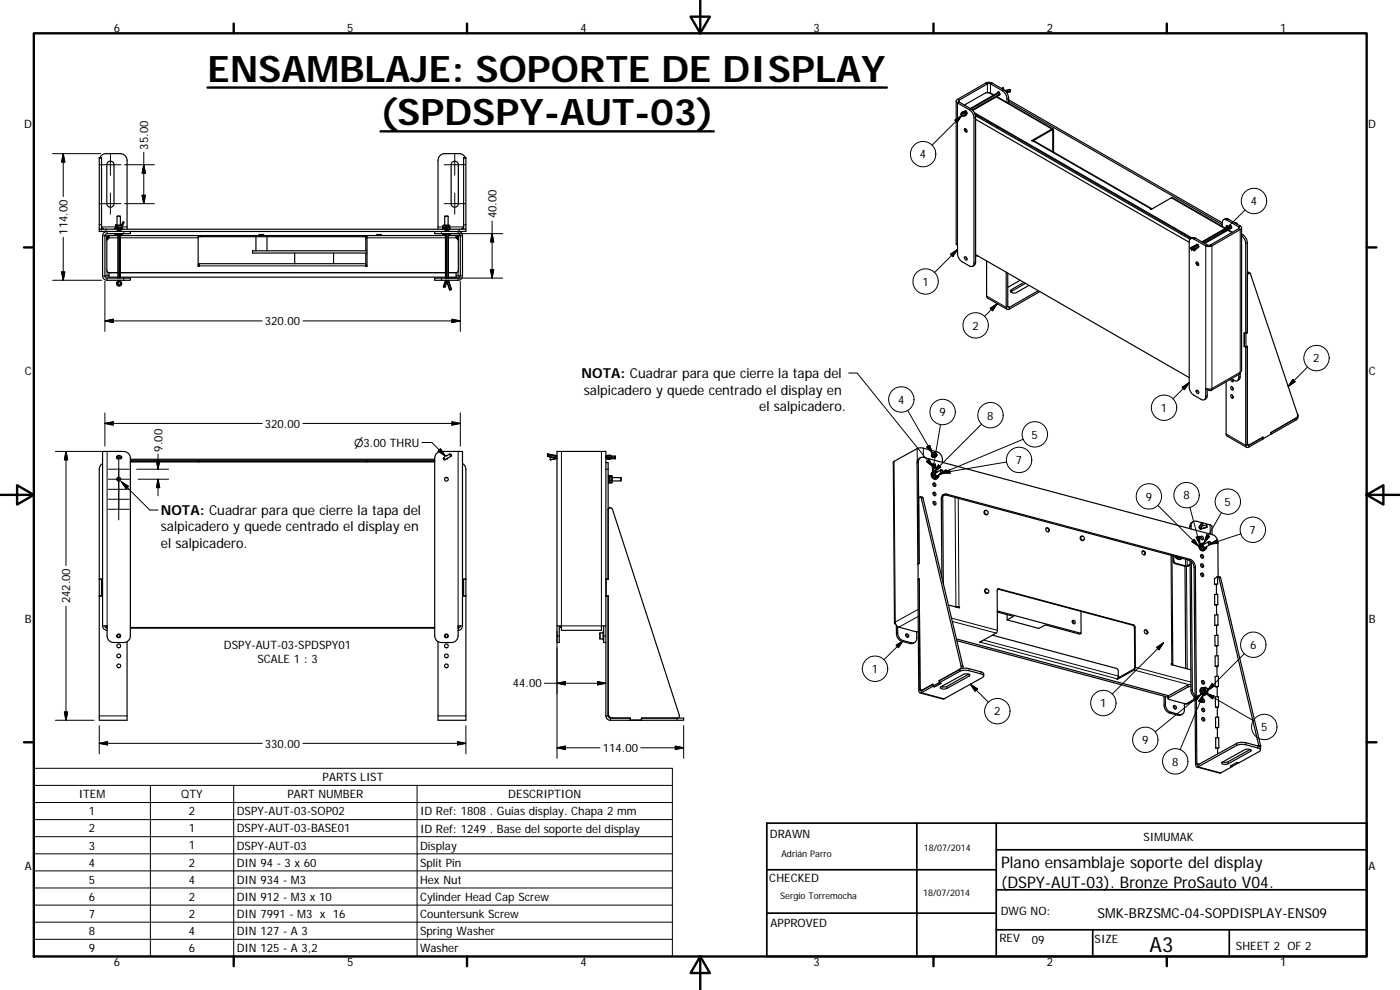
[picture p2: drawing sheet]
<svg xmlns="http://www.w3.org/2000/svg" width="420mm" height="297mm" viewBox="0 0 420 297" stroke-linecap="round" stroke-linejoin="round" font-family="sans-serif">
<defs><g id="words">
<g font-size="11">
<text x="62.3" y="24.5">ENSAMBLAJE: SOPORTE DE DISPLAY</text>
<text x="114.2" y="37.6">(SPDSPY-AUT-03)</text>
</g>
<text font-size="6.3" x="345" y="285.6">A3</text>
<g font-size="4.8">
<text x="300.5" y="260.6">Plano ensamblaje soporte del display</text>
<text x="300.5" y="266.3">(DSPY-AUT-03). Bronze ProSauto V04.</text>
</g>
<g font-size="4.1">
<text x="174.5" y="113.4">NOTA: Cuadrar para que cierre la tapa del</text>
<text x="175.2" y="118.4">salpicadero y quede centrado el display en</text>
<text x="227.8" y="123.3">el salpicadero.</text>
<text x="48.2" y="154.5">NOTA: Cuadrar para que cierre la tapa del</text>
<text x="48.2" y="159.4">salpicadero y quede centrado el display en</text>
<text x="48.2" y="164.4">el salpicadero.</text>
<text x="329.4" y="275.4">SMK-BRZSMC-04-SOPDISPLAY-ENS09</text>
</g>
<g font-size="3.5">
<text x="34.2" y="9.6">6</text>
<text x="104.2" y="9.6">5</text>
<text x="174.2" y="9.6">4</text>
<text x="244.2" y="9.6">3</text>
<text x="314.2" y="9.6">2</text>
<text x="384.2" y="9.6">1</text>
<text x="7.3" y="38.4">D</text>
<text x="410.6" y="38.4">D</text>
<text x="44.4" y="44.9" transform="rotate(-90 44.4 44.9)">35.00</text>
<text x="276.1" y="47.5">4</text>
<text x="149" y="65.6" transform="rotate(-90 149 65.6)">40.00</text>
<text x="375.4" y="61.6">4</text>
<text x="20.2" y="70.4" transform="rotate(-90 20.2 70.4)">114.00</text>
<text x="276.8" y="85.7">1</text>
<text x="79.5" y="97.6">320.00</text>
<text x="291.8" y="98.9">2</text>
<text x="7.4" y="112.6">C</text>
<text x="394.1" y="108.8">2</text>
<text x="410.8" y="112.6">C</text>
<text x="269.5" y="121.2">4</text>
<text x="281.9" y="124.9">9</text>
<text x="296.3" y="125.9">8</text>
<text x="348.4" y="123.6">1</text>
<text x="79.5" y="128.3">320.00</text>
<text x="309.6" y="131.6">5</text>
<text x="48.7" y="135.5" transform="rotate(-90 48.7 135.5)">9.00</text>
<text x="304.9" y="139.3">7</text>
<text x="355.1" y="149.9">8</text>
<text x="343.8" y="150.2">9</text>
<text x="367.5" y="151.8">5</text>
<text x="375" y="160.2">7</text>
<text x="21.1" y="181.1" transform="rotate(-90 21.1 181.1)">242.00</text>
<text x="7.4" y="186.9">B</text>
<text x="410.8" y="186.9">B</text>
<text x="67.2" y="194.7">DSPY-AUT-03-SPDSPY01</text>
<text x="375.1" y="194.7">6</text>
<text x="77.2" y="198.9">SCALE 1 : 3</text>
<text x="261.6" y="201.9">1</text>
<text x="153.9" y="206.3">44.00</text>
<text x="298.4" y="214.7">2</text>
<text x="330.2" y="212.2">1</text>
<text x="378.5" y="219.4">5</text>
<text x="79.5" y="224.3">330.00</text>
<text x="180.9" y="225.6">114.00</text>
<text x="342.7" y="223.3">9</text>
<text x="351.7" y="229.7">8</text>
<text x="23.7" y="239.5">ITEM</text>
<text x="54.4" y="239.5">QTY</text>
<text x="86.2" y="239.5">PART NUMBER</text>
<text x="96.8" y="234.4">PARTS LIST</text>
<text x="152.5" y="239.5">DESCRIPTION</text>
<text x="26.7" y="244.6">1</text>
<text x="56.7" y="244.6">2</text>
<text x="71" y="244.6">DSPY-AUT-03-SOP02</text>
<text x="126.1" y="244.7">ID Ref: 1808 . Guias display. Chapa 2 mm</text>
<text x="26.7" y="249.8">2</text>
<text x="56.7" y="249.7">1</text>
<text x="71" y="249.8">DSPY-AUT-03-BASE01</text>
<text x="126.1" y="249.8">ID Ref: 1249 . Base del soporte del display</text>
<text x="231.1" y="251.4">DRAWN</text>
<text x="26.7" y="254.9">3</text>
<text x="56.7" y="254.9">1</text>
<text x="71" y="254.9">DSPY-AUT-03</text>
<text x="126.1" y="254.9">Display</text>
<text x="343.2" y="252.3">SIMUMAK</text>
<text x="7.4" y="261.1">A</text>
<text x="26.7" y="260">4</text>
<text x="56.7" y="260">2</text>
<text x="71" y="260">DIN 94 - 3 x 60</text>
<text x="126.1" y="260.1">Split Pin</text>
<text x="410.8" y="261.1">A</text>
<text x="26.7" y="265.1">5</text>
<text x="56.7" y="265.1">4</text>
<text x="71" y="265.2">DIN 934 - M3</text>
<text x="126.1" y="265.1">Hex Nut</text>
<text x="230.9" y="264.6">CHECKED</text>
<text x="26.7" y="270.3">6</text>
<text x="26.7" y="275.4">7</text>
<text x="56.7" y="270.3">2</text>
<text x="56.7" y="275.4">2</text>
<text x="71" y="270.3">DIN 912 - M3 x 10</text>
<text x="71" y="275.4">DIN 7991 - M3 x 16</text>
<text x="126.1" y="270.3">Cylinder Head Cap Screw</text>
<text x="126.1" y="275.4">Countersunk Screw</text>
<text x="300.3" y="274.5">DWG NO:</text>
<text x="26.7" y="280.6">8</text>
<text x="56.7" y="280.5">4</text>
<text x="71" y="280.6">DIN 127 - A 3</text>
<text x="126.1" y="280.6">Spring Washer</text>
<text x="231.3" y="278.2">APPROVED</text>
<text x="26.7" y="285.7">9</text>
<text x="56.7" y="285.7">6</text>
<text x="71" y="285.7">DIN 125 - A 3,2</text>
<text x="126.1" y="285.7">Washer</text>
<text x="299.9" y="282.6">REV</text>
<text x="309.7" y="283.3">09</text>
<text x="328.5" y="283">SIZE</text>
<text x="370.9" y="285.1">SHEET 2 OF 2</text>
<text x="34.2" y="289.9">6</text>
<text x="104.2" y="289.9">5</text>
<text x="174.2" y="289.9">4</text>
<text x="244.2" y="289.9">3</text>
<text x="314.2" y="289.9">2</text>
<text x="384.2" y="289.9">1</text>
</g>
<text font-size="3.3" x="106.3" y="134">⌀3.00 THRU</text>
<g font-size="2.7">
<text x="234.5" y="257.1">Adrián Parro</text>
<text x="277.3" y="255.2">18/07/2014</text>
<text x="234.2" y="269.7">Sergio Torremocha</text>
<text x="277" y="268.7">18/07/2014</text>
</g>
</g></defs>
<g fill="none" stroke="#000" stroke-width=".36">
<path d="M287 30.3v42.8l.4 .6v2.4a3.2 3.2 0 0 0 1.4 2.4l2.1 1.3a.85 .85 0 0 0 1 .1 .85 .85 0 0 0 .4-.9v-43.7a3.2 3.2 0 0 0-1.4-2.4l-3.5-2a.56 .56 0 0 1-.4-.6 .56 .56 0 0 1 .4-.5l8.5-4.9a2.02 2.02 0 0 1 1.8 0l3.6 2a3.1 3.1 0 0 1 1.4 2.5v1.6M288.9 33.8l.9-.3-.3 .5a.36 .36 0 0 1-.4 .1 .36 .36 0 0 1-.2-.3zM289.5 33.5v-.1a.44 .44 0 0 1 .6-.1 .44 .44 0 0 1 .1 .6M289.5 38.7a.54 .54 0 0 1 .6 .3 .54 .54 0 0 1-.1 .6 .74 .74 0 0 1-.5-.9zM289.6 33.5h.1M289.6 38.6v.5l.5 .4-.5-.8M289.9 33.3l-.9 .3a.73 .73 0 0 0-.3 1.2 .73 .73 0 0 0 1.2-.3l.2-.6-.2-.3M290.1 34.2h.1M292.4 33.8l65.3 37.6M292.7 34.5l-.1-.3 64.9 37.3M292.8 35.8l64.1 36.9M293.2 34.9l-.5-.3 64.5 37.2"/>
<path d="M293.9 34.9l-.4 .3M298.3 28.5l-1.2-.7h-1.2l-6.5 3.7M299.2 29l16.8 9.7M299.4 27.9v-.2a.43 .43 0 0 1 .6-.1 .43 .43 0 0 1 .1 .6M299.6 38.2l-.4 .2M299.8 27.6l-8.6 5M300 28.5l-8 4.6M301.1 26.4l-.2 .3M301.1 26.4v.5M301.1 26.4l-.4 .2M301.6 27.2l1.5-.4 .1 .7-1 .3M302.2 30.7v-1a3.3 3.3 0 0 0-1.4-2.5l-3.5-2-.7-.1-9 5.1 .2 .4 3.5 2a3.1 3.1 0 0 1 1.5 2.5v43.6l-.2 .7-.7 .5"/>
<path d="M302.7 30.5l64.1 36.9M302.7 30l64.1 36.8M30 47.3l.5-.7 .9-.5h4.7a2.04 2.04 0 0 1 2 2v20.7M32.3 48.8a1.08 1.08 0 0 1 1.2-.4 1.08 1.08 0 0 1 .7 1v11.7a1.08 1.08 0 0 1-1.1 1.1 1.08 1.08 0 0 1-1-1.1v-11.7zM135.6 48.8a1.08 1.08 0 0 1 1.2-.4 1.08 1.08 0 0 1 .8 1v11.7a1.08 1.08 0 0 1-1.1 1.1 1.08 1.08 0 0 1-1.1-1.1v-11.7zM139.7 47.3l-.6-.7-1-.5h-4.6a2.08 2.08 0 0 0-2 2v20.7M310 42.3l5.9-3.3v6.5M316.2 45.6l-.2-6.9-6.4 3.5 .7 .1 35.4 20.3M29.8 68.8v.6h9.3M29.8 68.8h5.3M30.5 68.1v-20.8h-.7v21.5M30.5 68.1v.6"/>
<path d="M30.5 68.7v.1M30.5 68.1l.6 .7M31.5 70.8v12M31.5 70.8h.9M32.1 71.4h.3v.2M32.1 71.4v9.9l.4 .5h2.9h-2.7v1.4h2.7M32.1 71.6h.3M32.1 69.4a1.34 1.34 0 0 0-1.3 1.4v12a1.34 1.34 0 0 0 1.3 1.3h7v-.7h-7l-.4-.2-.2-.4M32.4 71.6v.1M32.7 70.7l-.5 .2-.1 .5M32.7 71l-.3 .4M32.7 70.7v.7l-.6 .6"/>
<path d="M32.7 70.7h2.7M34.5 70.1v.2h.9M34.7 70.1l.7 .1M34.7 68.2l.2 .1h-.3v.3M34.7 67.8v.4M34.7 70.3v.4M34.7 68.2h.2M35 67.5l1.5 .1M35 68.6h-.5v.2M35 67.6l.6 .1M35.1 64.9v2.6M35.1 64.9h1"/>
<path d="M35.3 68.3h.9M35.4 70.1v13.3M35.4 68.6h.7M35.5 68.8h.6M35.6 68.2h-.3M35.6 68.2h.6M35.6 67.7v.5M35.7 69.4l-.8-2-.3 .1 .7 1.9M35.8 69.4l1.2-2.8 .2 .1-1 2.7M36.1 64.9v2.6M36.1 70.1v13.3M36.1 70.7h23.4"/>
<path d="M36.4 68.8h97M36.5 67.7h-.9M36.5 68.6h.3v.2M36.6 70.1l-.5 .1M36.6 70.3v.4M36.6 68.3h.1M36.6 68.3v.3M36.8 70.1v.2h-.7M39.1 69.4h91.4M39.1 69.4v.7h-7l-.4 .2-.2 .5M59.5 71h50.6M59.5 79.4h.3"/>
<path d="M59.5 70.7h50.6M59.5 79.1h.3M59.5 70.7v9.2h.3v-.8M59.5 79.5h.3M59.8 79.1h50M76.8 71v4.2M77.8 70.7v-.3h1.3v.3M80.1 71v4.2M88.4 75.9v3.2M100.1 75.9v3.2M109.8 71v4.2M109.8 75.9v3.2"/>
<path d="M109.8 79.5h.3M110.1 75.2h-34.3v.7h34.3M110.1 70.7v9.2h-.3v-.8M110.1 70.7h23.6M113.1 70.7a.59 .59 0 0 1 1-.3h.4v.3M132.8 70.1v.2h.9M133 68.2l.2 .1M133 68.2h.4M133 67.7v.5M133.1 70.1l.6 .1M133.1 70.3v.4M133.4 68.3h-.5v.3"/>
<path d="M133.4 68.6h-.6v.2M133.5 64.9h1M133.5 64.9v2.6M133.7 70.1v13.3M133.8 67.7h1M133.8 68.1l.4 .2-.2 1-.4-.8zM133.8 67.7h-.8M133.8 67.7h.1M133.8 69.3h-.1M134 68.3h.2M134 68.6l.1 .3M134 69.3h.6"/>
<path d="M134 68.6h.2M134.1 68.2h.1M134.1 68.8h.1M134.1 68.1l-.1 .5M134.5 64.9v2.6M134.6 70.7h2.3M134.6 69.3v.1M134.6 70.1v13.3M134.8 67.7h.2l-.1 .5M134.8 67.7v.3M134.8 68.8l-.2 .5M134.8 68.8h5"/>
<path d="M134.8 68.8a.77 .77 0 0 0-.7-1.1 .77 .77 0 0 0-.7 1.1l.3 .6M134.9 68.6l.2 .2M134.9 68.3l.1 .3M134.9 70.1l-.3 .1M134.9 70.3v.4M134.9 67.6l-1.7-.1-.2 .2M135.1 70.1v.2h-.5M136.9 71l.3 .4M136.9 70.7v.7l.7 .6M136.9 70.7l.5 .2 .2 .5M137.2 70.8h.9M137.2 71.4v.2h.4v-.2"/>
<path d="M137.2 71.4h.4M137.2 71.6v.1M137.5 69.4a1.3 1.3 0 0 1 1.3 1.4v12a1.3 1.3 0 0 1-1.3 1.3h-7v-.7h7l.4-.2 .2-.4M137.6 71.6v9.5l-.4 .6-.3 .1M138.1 70.8v12M139.1 68.8v-21.5h.7v21.5M139.1 68.1l-.6 .7M139.8 68.8v.6h-9.3v.7h7l.4 .2 .2 .5M289.5 77.1a.53 .53 0 0 1 .6 .3 .53 .53 0 0 1-.1 .6 .73 .73 0 0 1-.5-.9zM289.9 77.1l.3 .6M292.8 76.8h.7M292.8 76.4l64.1 36.9"/>
<path d="M296.1 78.3l.1 10.9 6 3.6M345.7 62.7h-.5l.2 .2 6.5-3.6 15.9 9.2M354.9 70l-.4 .3M355.7 70.5v.4M357.4 74.3l.3 .7M357.4 74.3h.1M357.4 74.3l2-.9-1.4 1.1M357.7 75h.1M358 74.5l.4 .2v.5zM358.1 74.8l-.4 .2M359.1 78.7a.54 .54 0 0 1 .6 .3 .54 .54 0 0 1-.2 .7 .73 .73 0 0 1-.4-1zM359.1 78.7l.5 .9"/>
<path d="M359.1 78.6l.2 .7 .4 .3M359.3 73.4l-1.9 .9M359.3 73.4h.1M359.4 73.3l-.1 .1M359.5 73.4h.1M359.6 73.5l-.5-.2-.1 .3M359.8 74.1l-1.4 1.1M366.8 66.8a.84 .84 0 0 1 .4-.9 .84 .84 0 0 1 1 .1l3.6 2.1 .1 .3-8.8 5.2-.8-.1-3.7-2.1-.6-.1-.7 .3M366.8 66.8v1.1M367.2 65.9l1-.3 4 2.2a.56 .56 0 0 1 .4 .5 .56 .56 0 0 1-.4 .6l-8.9 5h-1.3l-3.7-2.2a.85 .85 0 0 0-1-.1 .85 .85 0 0 0-.4 .9v43.6a3 3 0 0 0 1.4 2.5l2.1 1.2a.87 .87 0 0 0 1 .1 .87 .87 0 0 0 .5-.9v-2.4l.6 .2 1.2-.2a.57 .57 0 0 1-.3 .6 .57 .57 0 0 1-.6-.1l-.5-.3M368.6 69l1.3 .7M368.9 67.9v-.1a.38 .38 0 0 1 .5-.2 .38 .38 0 0 1 .2 .4"/>
<path d="M369.3 67.6l-8.5 5M369.6 68.4l-8 4.7M370.6 66.9h.5l.2 .4M370.7 66.9l.1 .1M372.6 70.2a3.1 3.1 0 0 1 1.7 2.6v27M372.6 70.8a2.96 2.96 0 0 1 1.3 2.3v27M372.6 68.3v42.8l-.4 .6M31.5 82.8h1.2M35.4 84.1v.1M35.7 84.2l.4 .7a.39 .39 0 0 1-.4 .6 .39 .39 0 0 1-.3-.6zM36.1 81.8h97.6M36.1 83.2h97.6"/>
<path d="M36.1 84.2l-.2 .1M36.1 84.1v.1M36.1 84.2l.3 .5a.77 .77 0 0 1-.6 1.2 .77 .77 0 0 1-.7-1.2l.3-.5 .2 .1M39.1 81.8h.1M130.5 81.8h.1M133.7 84.1l-.7 1.9 .2 .1M133.9 84.1l-.7 2M134 84.1l.9 2.9M134.1 84.6l-.5 1.5h-.4M134.6 81.8h2.3M134.6 84.1l.9 2.7M134.9 87l.6-.2z"/>
<path d="M136.9 82.8h1.2M136.9 81.8v1.4h-2.3M302 81.7v10.5a.58 .58 0 0 0 .3 .6 .58 .58 0 0 0 .6 0l9.1-5.3M302.4 82l.1 10.2h.4l8.7-5M304.1 85.3l-1.7 .9M306.1 84.1l-2 1.2M307.3 84.7l-3.7 2.2a.62 .62 0 0 0-.2 .8 .62 .62 0 0 0 .8 .2l.9-.1 3.7-2.2M307.8 85l-4.5 2.6M374.3 99.8h.1M374.3 81.7l.8 .3M374.3 99.8l-.4 .3M374.3 82.8a.61 .61 0 0 1 .3-.7 .61 .61 0 0 1 .7 0l14.2 42.5-.5 .8-7.6 4.4"/>
<path d="M359.1 117.1a.54 .54 0 0 1 .6 .3 .54 .54 0 0 1-.2 .7l-.5-.6zM359.5 117.2l.3 .5M362.3 116.7v2.5l-.9 .7M368 114.6v16l6.1 3.6M369.3 113.8a.47 .47 0 0 0 .2 .6 .47 .47 0 0 0 .6-.1l-.1-.3M369.4 116.1a.55 .55 0 0 1 .6 .3 .55 .55 0 0 1-.1 .6 .72 .72 0 0 1-.5-.9zM369.4 118.5a.56 .56 0 0 1 .6 .3 .56 .56 0 0 1-.1 .7 .75 .75 0 0 1-.5-1zM369.8 116.1l.3 .5M369.8 118.5l.3 .6M369.9 113.9l.2 .3M371.8 112.4v.9a.87 .87 0 0 1-.5 .9 .87 .87 0 0 1-1-.1l-.8-.4M372.2 111.7l-.3 .6-8.5 4.9"/>
<path d="M372.2 111.7l-.1 1.8-.8 .7M373.4 103.9l.5 .3M373.4 103.9l.5 .2M373.5 103.9h-.1M373.9 100.1l-.5-.3v4.1M373.9 104.2v29.4a.57 .57 0 0 0 .2 .6 .57 .57 0 0 0 .7-.1l4.2-2.4v-.5M373.9 100.1h.1M373.9 100.1v4M374.3 103.9h.1M374.3 103.9l.1 29.7h.4l4.2-2.4M374.3 103.9l-.4 .3M374.3 103.9l-.4 .2"/>
<path d="M30.8 135.4h6.3a2.05 2.05 0 0 1 2 2.1v53.3a2 2 0 0 1-2 2h-2.9a1.97 1.97 0 0 1-2.1-2v-3h-1.3zM30.8 139.1l-.8 .7-.2 1v75.3h8.3v-23.6M35.1 136.9l.7-.1a.49 .49 0 0 1 .7 .6 .49 .49 0 0 1-.8 .2h-.2a.43 .43 0 0 1-.5-.1 .43 .43 0 0 1 .1-.6zM35.3 136.8l.3-.2 .5 .2M35.6 137.6h.1M39.1 138.1h91.4M39.1 137.8h91.4M39.1 138.6h91.4M59.5 138.1v.5M59.8 138.1v.5M109.8 138.1v.5M110.1 138.1v.5"/>
<path d="M130.9 136.2l.9-.6 .7-.2h6.3v52.4h-1.3v3a2.05 2.05 0 0 1-2 2h-3a2 2 0 0 1-2-2v-53.3zM133.1 137.4l.1-.1 .4 .6h-.3zM134.2 136.7h-.5l-.2 .4M134.2 137.5v.1M134.3 137.5l-.7 .4M134.9 136.3a.43 .43 0 0 1 .5 0 .43 .43 0 0 1 .1 .5l-.2 .1zM134.9 136.3l-.9 .5M135.3 136.9l-.9 .6M138.8 139.1l.7 .7 .3 1v75.3h-8.3v-23.6M164.3 136.3v.6M164.3 136.9l2.9 .6M164.3 136.2v.7"/>
<path d="M164.3 136.2v.1M164.4 136.2l2.8 .5M165.4 137.2h.1M165.5 137.2l-.4 .1v.6M167.1 137.6h.1M167.2 137.5l-2.1 .4M167.2 137.6l-2.1 .3M181.8 138.8v-3.4h-14.6v57.4h.6v-5M181.8 136.8l.7-.2a.7 .7 0 0 1 1.1 .6 .7 .7 0 0 1-1.1 .5l-.5-.1M181.8 137.6h.2M181.8 138.8h.7v35h-.7l.1 5h.6v36M181.8 138.8v76a1.34 1.34 0 0 0 1.4 1.3h5.9"/>
<path d="M181.8 137.6h.3M181.9 137.5l.9-.2 .4 .2-.2 .2zM182 136.8v.6M182 137.6h.1M183.4 137.6h1.3M183.5 136.8h1.2v.8M184.7 136.8v.8M276.3 137.3l-.8 .6-.3 1 .3 30.3M279.6 136.4v.1M279.7 136.9a.77 .77 0 0 1 .2-1 .77 .77 0 0 1 1 .1 .77 .77 0 0 1 0 1l-.9 .1M279.7 137.1h.6M279.9 137.1h.1"/>
<path d="M280 139.6l.3 .2 .1 .7M280 137.2h.1M280 136.5l-.3 .5 .4-.6 .4 .2 .1 .3-.9 .1M280 137.1l-.1 .1M280 136.5h.3M280.1 136.4l-.1 .1M280.2 136.4v.1M282.8 138.7a2.73 2.73 0 0 0-1.6-3.1l-4.3-1.2h-1.3l-7.5 4.2 .3 48.4M374.3 133.2l.3 .2M379 131.6h.1M379 131.2l-3.7 2.1a.57 .57 0 0 1-.7 .1 .57 .57 0 0 1-.3-.6M381.4 129.8v.5"/>
<path d="M381.4 130.3l-2.4 1.3M388.9 125.5l-7.5 4.3M389.3 124.2l.2 .5-.4 .7M389.5 124.6v.8l-.3 .5-7.8 4.4M35.9 143.3l-.6 .1M133.7 143.3l.6 .1M182.5 142.6v2.3M182.5 153a.66 .66 0 0 1 .6-.7 .66 .66 0 0 1 .7 .5l20.1 62-.2 .5-.5 .2M182.7 142.8h.3v2h-.3M182.7 152.5l-.2 .4M183 144.5l.1 .3M183.1 144.8h.1"/>
<path d="M183.1 144.1v.7M183.1 143.1v1M183.1 142.8v.3M183.1 142.7l-.1 .3M183.1 142.7h.4M183.1 144.8h.4M183.1 143.1h.4M183.1 144.1h.4M183.2 152.3l-.4 .2M183.5 142.7l.2 .3-.1 1.8M183.5 142.8v.3M183.5 143.1v1"/>
<path d="M183.5 144.1v.7M183.6 144.8h-.5M183.6 144.8h-.1M183.7 143.3h2.6M183.7 144.3h2.6M186.3 143.3v1M275.7 149.9a.58 .58 0 0 1 .7-.8l12.1 50.8-.4 .9-6.2 3.4M276.3 149l.7 .4 12 50.5-.1 .7M279.9 141.6a1.2 1.2 0 0 0-.3 1.5 1.2 1.2 0 0 0 1.5 .6M280 142.6l.6 .8M280 145.1l.5 .4v.5M280 150.7l.5 .3v.5"/>
<path d="M280 147.9l.4 .2 .1 .6M280.1 141.7a1.04 1.04 0 0 0-.1 1.3 1.04 1.04 0 0 0 1.3 .3M280.1 141.6h.1a1.03 1.03 0 0 0-.4 1.4 1.03 1.03 0 0 0 1.3 .4M280.1 141.7l-.1 .9M280.2 142.4l-.2 .2M280.2 142.4l.6 .9M280.4 141.5l.8-.1 .2 .2M280.4 141.5l-.3 .2M280.4 141.5l-.2 .9M280.4 141.5a1.09 1.09 0 0 0-.7 1.5 1.09 1.09 0 0 0 1.6 .5l.1-.2M280.8 143.3l-.2 .1M281.3 141.6a.68 .68 0 0 0-.8 .9 .68 .68 0 0 0 1.1 .4l.1-.4"/>
<path d="M281.7 143.2l-1.1 .2M281.7 143.2l-.9 .1M281.8 142.5l-.1 .7M282.4 141l-1.5 .9a.52 .52 0 0 0-.1 .6 .52 .52 0 0 0 .6 .2l1.4-.8M282.9 148.6l.2 26.6M283 148.5h.7l73 19.5a2.33 2.33 0 0 1 1.7 2.3l.4 59a.61 .61 0 0 0 .1 .6 .61 .61 0 0 0 .7 .2l12-6.6 2-.1 3.9 1a.59 .59 0 0 1 .7 .3 .59 .59 0 0 1-.3 .8l-6.1 3.4-.5-.2-2 1.1 .5 .1M283.6 148.5l-.7 .4M295.6 153.2a.59 .59 0 0 1 .9 .3 .59 .59 0 0 1-.5 .8l-.5-.6zM295.7 153.2a.67 .67 0 0 0-.3 .9 .67 .67 0 0 0 1 .2M314 158.4a.76 .76 0 0 1 .6 1.2M358.1 156.5a1.76 1.76 0 0 0-1 2.1M360 157.9l-.1 .1"/>
<path d="M360.6 158.7h-.3M360.6 156.9l-.7 1.1M360.7 156.9l.3-.1v.7l-.4-.1zM360.7 156.8l-1.6-.4a1.29 1.29 0 0 0-1.6 1.4v.9M361 157.5l-.7 1.2M361 156.9l2.6 .8 .2 2.7M362 157.5l.3 .3-.2 .4M362 157.5l.1 .7M362 157.5l-1.3 .4M362.1 158.2h.1M362.1 158.2l-1.8 .5M362.2 158.3l-1.8 .4"/>
<path d="M29.8 178.8h.7M30.5 173.8h-.7h.7v5h-.7M139.1 178.8h.7M139.8 173.8h-.7v5h.7M181.8 178.8h.7M275.5 169.2h.1M275.5 169.2v4.7l.4-.2 .3 33.4 .2 .2 3.6-2M275.5 173.9h.1M275.8 169l-.3 .2M275.8 169.1l-.2-30.4a1.32 1.32 0 0 1 1.6-1.5l86.6 23.2a2.39 2.39 0 0 1 1.7 2.3l.1 10.2 .7 .3 12 50.6v.6M275.8 169.1l-.3 .1M275.9 173.7l-.4 .2 .2 33.2a.6 .6 0 0 0 .2 .6 .6 .6 0 0 0 .6 .1l3.5-1.9"/>
<path d="M282.7 173.3l-.2-23.6a1.28 1.28 0 0 1 1.6-1.4l73 19.5a2.38 2.38 0 0 1 1.6 2.3l.5 59.3 .3 .1 12.1-6.7h2.3l3.8 1.1 .6 .5M295.9 176.7a.67 .67 0 0 0-.3 1 .67 .67 0 0 0 .9 .2M299.4 176.8l40.7 10.8 .4 .7v12.1l-5.1 3.1M324.5 160.9a.62 .62 0 0 1 .9 .4 .62 .62 0 0 1-.5 .8 .77 .77 0 0 1-.4-1.2zM324.6 160.9a.66 .66 0 0 0-.3 .9 .66 .66 0 0 0 .9 .3M342.8 165.4a.74 .74 0 0 1 .7 1.1M342.8 165.4a.59 .59 0 0 1 .9 .3 .59 .59 0 0 1-.6 .7l-.4-.4zM351.7 166.7l.3 32.6M352.1 166.8v1.7l.3 .5 3.2 .9M352.3 166.8v1.6l.4 .6 3.2 .8 1.3-.5M352.6 166.9a1.31 1.31 0 0 0 1.9 .8M352.8 167a1.28 1.28 0 0 0 2 .5"/>
<path d="M353.3 167.1l.5 .3h.8M353.4 167.2h-.1M355.6 169.9l.2 30.7M357.2 168.2l.2 39a2.66 2.66 0 0 0 1.2 2.1M357.2 169.5l-.9 .4h-.7M357.5 168.5l.3 38.4 .2 1 .6 .8M360.3 163.1a1.18 1.18 0 0 0-.3 1.5 1.18 1.18 0 0 0 1.4 .5M360.3 161.1l.4 .3 .1 .5M360.4 166.6l.4 .4v.5M360.4 164.3l.7 .7M360.4 169.4l.3 .2 .1 .6M360.4 172.1l.4 .5 .1 .4"/>
<path d="M360.4 172.1a.49 .49 0 0 1 .8 .2 .49 .49 0 0 1-.5 .6l-.3-.4zM360.5 163.1a1.03 1.03 0 0 0-.3 1.4 1.03 1.03 0 0 0 1.3 .4M360.6 163.2l.7-.3 .3 .2a.65 .65 0 0 0-.7 .9 .65 .65 0 0 0 1.1 .2l.1-.2M360.6 163.2v.9M360.6 163.2l-.2 .1v1M360.6 164.1l-.2 .2M360.6 164.1l.8 .7M360.8 163.1a.96 .96 0 0 0-.5 1.3 .96 .96 0 0 0 1.4 .3M360.9 163.1a.98 .98 0 0 0-1.1 .7 .98 .98 0 0 0 .6 1.1 .79 .79 0 0 0 1.3-.2M361.4 164.8l-.3 .2M362.1 164.5l-.7 .3M362.1 164.5l-1 .5"/>
<path d="M362.2 164l-.1 .5M362.7 162.5l-1.5 .8a.53 .53 0 0 0-.1 .7 .53 .53 0 0 0 .6 .2l1.5-.8M364.5 175.3l.6 .2M365.1 175.5v2.8M365.3 173l-.8 .7v1.6M365.3 173l.3-.1 .2 .3 12 50.7M365.3 173h.1M365.4 173v2.2M365.4 175.2l-.9 .1M365.4 175.2l-.3 .3M30.8 187.8a1.34 1.34 0 0 0 1.3 1.3M31.5 187.8l.2 .5 .4 .2"/>
<path d="M32.1 188.1h.1M32.1 187.8v.7M35.4 190.4h.5l.2 .4-.2 .4h-.5l-.2-.4zM39.1 188.5h91.4M39.1 188.3h91.4M133.8 190.3l.5 .1 .2 .5-.4 .3h-.4l-.2-.5zM137.5 188.1h.1M137.6 187.8v.7M138.1 187.8l-.2 .5-.4 .2M138.8 187.8a1.3 1.3 0 0 1-1.3 1.3M167.2 187.8h1.3v1.3h12v-1.3h1.3M168.1 187.8v.5h.4"/>
<path d="M181 189.9l-1 .1v1.7h1M181.2 189.6h-.2v2.4h.2M181.2 187.8v5h.6M268.8 187.3l-.3-.2 .2-.5a1.58 1.58 0 0 0 1.1 1.6l4.9 1.3h.9M269 187.6v2.5a2.43 2.43 0 0 0 1.7 2.3l2.7 .7 1.1-.3M269.4 188v1.9a2.43 2.43 0 0 0 1.7 2.3l2.4 .7a1.29 1.29 0 0 0 1.6-1.4v-2M271.9 190.4l.3 .2 .1 .6M284.6 181.5l3.4 .9v-.3h-1.1M287 191.7l63.7 17M287.2 182.2l.5 .1M287.2 192.2l63.3 17M288 182.1l-.3 .1"/>
<path d="M294.3 192.6v.2M294.7 192.3l-.4 .5-.3-.1 5.2-3.1 .1-12.4 .4-.5 40.6 10.8 .4 .7-.1 12.5-5.2 3.1M297.8 190.6l37.4 10 .4 .7v1.9l-.5 .5 .3 .1M299.3 183.3l25.2 6.7-.1-6.6M299.3 183.6l4.9 1.3-2 1.1M302.2 184.4v1.6M302.2 186l9.6 2.6 1.9-1.1 10.4 2.8 .4-.3M321.8 186.3l.5 .4v.5M343.5 189.1a.75 .75 0 0 1 .7 1.1M351.5 199.3l.1 .1M351.8 199.5l.1-.2-.4-.2v.3l5.9 1.6M364.5 181.4l.6 .2"/>
<path d="M364.6 187.6l.5 .1M364.6 193.7l.6 .2M364.7 199.9l.5 .1M365.1 181.6v2.9M365.1 187.7l.1 2.9M365.2 193.9v2.9M365.5 181.4v-3.1l-1 .1v3M365.5 181.4h-1M365.5 181.4l-.4 .2M365.5 187.5v-3.1l-.9 .1v3.1M365.5 187.5l-.9 .1M365.5 187.5l-.4 .2"/>
<path d="M365.6 193.7l-.1-3.1-.9 .1v3M365.6 193.7h-1M365.6 193.7l-.4 .2M365.6 199.8v-3.1l-.9 .1v3.1M365.6 199.8l-.9 .1M365.6 199.8l-.4 .2M182.5 214.8l.2 .5 .5 .2h6l-.1 .6M182.5 214.8l.7 .5M182.5 214.1a1.34 1.34 0 0 0 1.3 1.4M203.2 215.5h-10.7v.6h-3.4M203.2 215.5h2v.6h-12.7M276.6 207.1h.1"/>
<path d="M280 205.3v.6M280 205.9l.5 .2M280 205.3h.1M280 205.9v-.6l-3.1 1.7a.63 .63 0 0 1-.7-.1 .63 .63 0 0 1-.1-.7M280.5 206v.1M281.9 204.8l-1.9 1.1M281.9 204.8h.1M281.9 204.2h.1M281.9 204.2v.6M281.9 204.2v.7l.6 .1-2 1.1M281.9 204.9l6.6-3.7 1.7-.1 4.2 1.1a.6 .6 0 0 1 .7 .3 .6 .6 0 0 1-.2 .8l-11.7 6.4-7-1.8M282.3 206.2l7-3.9 .6-.1a.74 .74 0 0 1 1.1 .5l-6.8 3.9-.9 .2a.71 .71 0 0 1-1-.6z"/>
<path d="M282.4 205l-1.9 1-.5-.1M282.9 205.8v.3M290.8 202.3l-6.6 3.7h-1.7M295.2 202.8v-.7l-.6-.5-4.1-1-1.3-.1-.9 .2-6.4 3.5M335.4 203.5v.3M335.6 203l.4 .1M349.3 208.9l.1 2.7a2.43 2.43 0 0 0 1.6 2.3l2.7 .7 1.1-.3M349.7 209v2.5a2.38 2.38 0 0 0 1.7 2.2l2.5 .7a1.29 1.29 0 0 0 1.6-1.4l-.1-1.9M350.7 208.7l-.2 .9M352.2 211.9l.4 .4v.4M357.4 206l-.8 .1-6.1 3.5 .3 .2 5.3 1.4 2.6-1.2M357.4 205.4l-.9 .1-5.8 3.2"/>
<path d="M360.6 206.4a1.18 1.18 0 0 0-.3 1.5 1.18 1.18 0 0 0 1.4 .6M360.6 204.4l.4 .3 .1 .6M360.6 210l.4 .2 .1 .6M360.7 212.7l.4 .4 .1 .5M360.7 207.6l.7 .7M360.7 215.5l.5 .4v.4M360.8 206.4a1.06 1.06 0 0 0-.3 1.4 1.06 1.06 0 0 0 1.3 .5M360.9 206.5a.82 .82 0 0 1 1.2 0M360.9 206.5v.9M360.9 206.5l-.2 .1v1M360.9 207.4l-.2 .2M360.9 207.4l.8 .8"/>
<path d="M361.1 206.4a.96 .96 0 0 0-.5 1.3 .96 .96 0 0 0 1.4 .3M361.2 206.4a1.04 1.04 0 0 0-1.1 .9 1.04 1.04 0 0 0 .8 1.1l.6 .2 .6-.6M361.7 208.2l-.3 .1M361.8 206.5a.42 .42 0 0 1 .7 .4 .42 .42 0 0 1-.7 .3zM361.8 206.5l-.3 .2a.51 .51 0 0 0-.1 .6 .51 .51 0 0 0 .6 .2l.3-.1M361.9 206.5a.68 .68 0 0 0-.7 .8 .68 .68 0 0 0 1 .4l.2-.4M362.4 207.8l-.7 .4M362.4 207.8l-1 .5M362.4 207.2v.6M364.7 206l.6 .2M364.8 212.2l.5 .1M364.8 218.3l.5 .2"/>
<path d="M365.2 200v2.9M365.3 206.2v2.9M365.3 212.3v2.9M365.3 218.5l.1 2.9M365.7 206l-.1-3.1-.9 .1v3M365.7 206h-1M365.7 206l-.4 .2M365.7 212.1v-3.1l-1 .1 .1 3.1M365.7 212.1l-.9 .1M365.7 212.1l-.4 .2M365.7 218.2v-3h-.9v3.1M365.7 218.2l-.9 .1"/>
<path d="M365.7 218.2l-.4 .3M364.9 224.5l.5 .1M365.4 224.6v1.6M365.8 224.4l-.1-3.1-.9 .1 .1 3.1M365.8 224.4l-.9 .1M365.8 224.4l-.4 .2M366.7 228.8l7.4-4a1.1 1.1 0 0 1 1.4 .4l-6.9 4-.8 .2a.7 .7 0 0 1-1.1-.6zM369.8 230l-3.7 2-6.9-1.9M371.7 228.9l-1.8 1-.5-.1M375.2 224.9l-6.8 3.7h-1.4M378.3 224.4v.6"/>
<circle cx="280.4" cy="139.9" r=".5"/>
<circle cx="35.6" cy="143.8" r=".57"/>
<circle cx="134" cy="143.8" r=".56"/>
<circle cx="280.5" cy="145.4" r=".49"/>
<circle cx="280.5" cy="148.2" r=".48"/>
<circle cx="280.5" cy="151" r=".48"/>
<circle cx="282.6" cy="141.5" r=".45"/>
<circle cx="282.7" cy="141.4" r=".36"/>
<circle cx="314.4" cy="158.9" r=".59"/>
<circle cx="296.2" cy="177.3" r=".6"/>
<circle cx="360.7" cy="169.8" r=".49"/>
<circle cx="360.8" cy="161.4" r=".48"/>
<circle cx="360.8" cy="166.9" r=".49"/>
<circle cx="363" cy="162.9" r=".44"/>
<circle cx="363" cy="163" r=".36"/>
<circle cx="35.6" cy="199.8" r=".57"/>
<circle cx="35.6" cy="193.8" r=".57"/>
<circle cx="35.6" cy="196.8" r=".57"/>
<circle cx="35.6" cy="190.8" r=".57"/>
<circle cx="134" cy="199.8" r=".56"/>
<circle cx="134" cy="193.8" r=".56"/>
<circle cx="134" cy="196.8" r=".56"/>
<circle cx="134" cy="190.8" r=".56"/>
<circle cx="272.3" cy="190.7" r=".52"/>
<circle cx="322.3" cy="186.7" r=".52"/>
<circle cx="343.9" cy="189.5" r=".6"/>
<circle cx="352.6" cy="212.2" r=".51"/>
<circle cx="361.1" cy="204.7" r=".5"/>
<circle cx="361.1" cy="210.2" r=".48"/>
<circle cx="361.2" cy="213" r=".48"/>
<circle cx="361.2" cy="215.8" r=".49"/>
<circle cx="362.2" cy="206.9" r=".34"/>
</g>
<g fill="none" stroke="#000" stroke-width=".3">
<path d="M286.6 36l2.1-1.4-1.5 2.1zM287.4 29.8l.4 .3v.5l-.4 .3v42.8M288.4 34.1a.93 .93 0 0 0 1.5 .1M288.7 34.6l-9 9M289.1 33.6l-.3 .1a.54 .54 0 0 0 .4 .6 .54 .54 0 0 0 .6-.3l.1 .2M289.1 33.7v.4M289.9 34.2v.3M290 33.4l-1 .2M290.1 33.5l-.4 .5M290.2 34.1a.97 .97 0 0 1-.8 .7 .97 .97 0 0 1-1-.5M290.2 34.1l-.1 .1M290.2 33.9v.2"/>
<path d="M290.2 33.9l-.3 .3M292.8 35.1l-.5 .2M295.9 24.9l.4 .3v2.6M296.3 36.3v.4M296.8 27.8l1.3 .8M297.3 36.9v.4M297.7 24.9l-.4 .3v2.7M299 29.1l16.7 9.6 .2 .4 .3-.1M299.9 27.7l-9 5.2M300 27.8l-8.5 4.9M300.1 28.3l-8.2 4.8M300.1 28.3l-.1 .2"/>
<path d="M300.1 28.2v.1M300.1 28.2l-8.3 4.7M301.1 26.3l-.3 .4M301.3 26.9l-.5 .3M302.7 29.4l-.5 .3M303.1 26.9l-1.4 .4M303.3 27.4l-1.2 .3M303.3 27.2l-1.3 .4M15.8 46.1h14.4M19 46.1v12.9M19 46.1l.5 2.5h-1zM29.8 47.4h.7"/>
<path d="M30 49.4h6.3M33.1 46.2v6.4M33.1 57.9v6.4M37.4 49.4h8.9M42.6 58.6h1.1l-.6 2.5zM43.1 45.7v15.4M43.1 49.4l.6 2.5h-1.1zM133.3 49.4h6.3M136.5 46.2v6.4M136.5 57.9v6.4M139.1 47.4h.7M310 42.3l35.3 20.5"/>
<path d="M351.5 59.4l16.1 9.2M19 71.2v12.9M29.8 67.5h.7M30 61.1h6.3M30.5 68.1h4.2M30.8 70.8h.7M31.8 68.8v.6M32.1 69.4v.7M32.1 70.8v.2M32.7 71.4h2.7M34.9 67.4l.7 2M35.6 70.1v13.3"/>
<path d="M35.9 70.1v13.3M36.1 71.4h23.4M36.7 68.1h1.4M37 66.6l-1.1 2.8M37.1 69.4v.7M37.4 61.1h8.9M59.8 79.8h50M60.1 70.7v.3M109.5 70.7v.3M109.8 71.4h23.9M131.5 68.1h1.5M132.5 69.4v.7"/>
<path d="M133.3 61.1h6.3M133.6 68.7l.2 .7M133.6 68.7l-.2 .1M133.6 68.7a.46 .46 0 0 1 0-.6 .46 .46 0 0 1 .7 0 .46 .46 0 0 1 0 .6l-.3 .7M133.6 68.6h.4M133.8 70.1v13.3M134 70.1v13.3M134.1 67.7a.79 .79 0 0 1 .6 1.1l-.3 .6M134.1 70.1h16.8M134.2 67.7a.77 .77 0 0 1 .6 1.1l-.3 .6M134.3 68.7l.5 .1M134.4 70.1v13.3"/>
<path d="M134.5 70.1v13.3M134.6 71.4h2.3M135 68.1h4.1M137.5 69.4v.7M137.5 70.8v.2M137.8 68.8v.6M138.1 70.8h.7M139.1 67.5h.7M147.7 66.3v17.1M147.7 70.1l.5 2.5h-1zM285.2 76.3l2.2-1.4-1.4 2.1zM287.4 74.9l-6.9 6.9"/>
<path d="M292.8 78.7l-.5 .3M358.8 71.4l-.5 .3M359.5 73.3l-2.1 1M359.5 73.4l-1.4 1.1M359.6 73.5l.1 .2M359.7 73.7l.1 .2M359.7 73.7l-1.3 1M359.8 73.9v.2M359.8 73.9l-1.3 1M360.8 72.6l8.5-4.9-8.5 4.9M362.3 73.5l-.4 .3v42.8M368.2 67.7l.7 .7-2.1 1.4z"/>
<path d="M368.5 69.1l1.2 .7M368.7 65.8l-.5 .2M369.6 68.2v.2M369.6 68.2l-8.2 4.7M369.6 68.2v-.2l-8.4 4.8M370.6 66.9l.2 .1M371.2 67l-.1 .2M371.3 67.2v.1M372.2 67.8l-.4 .3v.5l.4 .3v42.8l-8.5 4.9v-42.8l-.4-.3M372.9 70.4l-.3 .1M373.7 63l-6.9 6.8M374.3 72.8l-.4 .3"/>
<path d="M15.8 84.1h14.7M18.5 81.6h1l-.5 2.5zM30.8 82.8h.7M31.5 96.3l2.5-.5v1zM31.5 96.3h47.2M31.5 84.4v15.1M32.1 81.4v1.4M32.1 83.4v.7M35.6 84.1l-.3 .8-.2-.2M35.9 84.1l.3 .8M36.4 84.7l-.1 .1a.54 .54 0 0 1-.3 .8 .54 .54 0 0 1-.7-.4v-.3M37.1 83.4v.7"/>
<path d="M90.9 96.3h47.2M132.5 83.4v.7M133.8 84.1l-.6 2M134.1 84.1l.9 2.8M134.1 83.4h16.8M134.4 84.1l.9 2.7M134.6 84.1l.9 2.7M135.6 95.8l2.5 .5-2.5 .5zM137.5 81.4v1.4M137.5 83.4v.7M138.1 82.8h.7M138.1 84.4v15.1"/>
<path d="M147.2 80.9h1l-.5 2.5zM296.1 88.8l5.9 3.4 .4-.3 .5 .3v.6M297.2 92.5l2.1-1.4-1.4 2.1zM299.3 91.1l-3.8 3.8M303.6 86.9v.5M254.7 111.9h2.5l22.1 27.3M354.8 116.2l2.1-1.4-1.4 2.1zM356.9 114.8l-4.9 4.9M362.3 118.7l-.4 .3M362.8 116.8v.3M372.2 113l-.4 .3M388 113.8l.7 .7-2.1 1.5z"/>
<path d="M392.4 110.1l-5.8 5.9M16.6 135.4h13.9M19.8 135.4v34.3M19.8 135.4l.5 2.6h-1zM31.5 127l2.5-.4v1zM31.5 123.9v10M31.5 127h47.2M32.1 135.4v52.4M35 137.4h1.5M35 137.1h1.5M35.6 137.6v18.4M39.1 138.5h20.4"/>
<path d="M47 138.3h.9l-.5 2.5zM47.4 136.3v4.5M59.8 138.5h50M90.9 127h47.2M110.1 138.5h20.4M126.6 132.8h3l4 4M131.5 135.4l.7-.7 1.4 2.1zM134.3 137.5h.1M135.6 126.6l2.5 .4-2.5 .6zM137.5 135.4v52.4M138.1 123.9v10M164.3 136.9l2.9 .5"/>
<path d="M164.4 136.3l2.8 .5M164.4 136.5l2.8 .6M167.2 137.6l-2 .3M180.5 135.4v52.4h-12v-52.4M181.8 136.9l1.2-.2 .6 .4M181.8 137.6l.7 .1M182.5 136.9h.7l.4 .4M182.5 136.9l.1 .4h.5l.2 .2-.7 .2M182.5 136.9l-.7 .2M182.5 136.6v.3M182.6 137.3l-.8 .1M182.7 137.3v.4"/>
<path d="M183.6 137.4h1M183.6 137.1h1M268.3 138.4l.4 48.2 6.9-3.8M272.4 123.2l7.4 12.8M275.3 134.6v3.9M275.6 138.7l-.4 .2M277.1 134.5v2.7M278.1 134.1l.9-.5 .8 2.4zM279.5 139.2l-.7-1.3-.7 .6 1.1 1M279.5 136.6l.1 .3M279.6 136.6h-.1M279.6 136.5l-.1 .1"/>
<path d="M279.6 136.9l.9 .3M279.7 136.2l.1 .3a.48 .48 0 0 1 .6 0 .48 .48 0 0 1 .2 .6h-.2M279.7 136.1a.85 .85 0 0 1 1.3 .8M279.8 136a.87 .87 0 0 1 .9-.1 .87 .87 0 0 1 .4 .9M279.8 136.5l-.2 .4M280 136.5h-.1M280.2 139.9l-.1 .4M280.6 139.2l.1 .2M280.6 136.7l-.2 .3M280.7 139.4l-.2 .5M282.3 127.4l-2 11.5M294.6 127.3l-13.6 13.5"/>
<path d="M302.1 138.6l-17.9 3M307.1 131.8l-22.2 9.3M368 130.2l5.9 3.4 .4-.3 .5 .3v.5M388.9 125.5v.5M32.5 140.8h6.3M32.5 146.8h6.3M32.5 143.8h6.3M32.5 149.8h6.3M32.5 152.8h6.3M36.4 144.5l2.1 1.4-.7 .7zM36.4 144.5l2.2 2.2M38.8 146.9l6.1 6.1h2.5"/>
<path d="M41 140.8h9.6M41.5 143.8h9.1M47.4 143.8v5M47.4 143.8l.5 2.5h-.9zM181.8 140.8h.7M276.4 149.3l.6 .1M279.8 140.1v.5M279.9 141.1v.5l.1-.4M280 141.2l-.1 .4M280.9 141.9a.52 .52 0 0 0-.1 .6 .52 .52 0 0 0 .6 .2M281.1 140.3l.5-.8 .7 .7-1.3 .9M282.7 141.8l-.9 .5 .9-.1"/>
<path d="M282.7 142l-.9 .3M284 141.4l1-.4 .1 1h-.8M284.1 148.3l-.4 .2M286.6 149.3l.3 32.8M287.6 149.5l.2 32.6-.2 .1M347.5 151.6l11.5 11.5M357.1 152.2l2.8 10.4M357.5 157.8l-.4 .2M359.9 158.4l.2 .3M359.9 158v.4M360.1 158.7h.1M360.3 158.7h.1"/>
<path d="M360.6 157.2l-.7 1.2M360.6 157l-.7 1.1M360.9 157.5l-.8 1.2M362.1 158.2l-1.7 .5M363.2 157.5v2.7M366.6 153.8l-5.3 9.1M275.5 173.9h.1M299.8 176.7l-.2 .1M351.4 166.6l.1 32.6M352.3 168.2l-.2 .2M352.8 169l-.2 .1M355.8 167.8v2l-.2 .1"/>
<path d="M356.1 170l.2 30.7M356.3 167.9v1.9h.3M357.1 167.8l-.4 .2M358.7 170.1l-.3 .2M358.8 162.4l-.4-.6-.7 .7 1.4 .9M359.4 163.5l.4 .4M359.5 162.2l-.5-1 .9-.3 .2 1.9M359.5 163.5l.3 .4-.5-.3M361.2 163.3a.52 .52 0 0 0-.1 .7 .52 .52 0 0 0 .6 .2M362.2 160.4l.8 .6-1.7 1.9zM363 163.3l2.2-1.3 .4 1zM365.8 173.2l.5 .2"/>
<path d="M372.4 160.2l-9.4 3.1M19.8 181.9v34.2M167.2 189.4v38.1M167.2 190.8h.6M180.1 189.9v1.8M181.2 190.8h.6M268.9 193.6l2.2-1.4-1.5 2.1zM269.4 189.9l-.4 .2M270.7 192.4l.4-.2-5.8 5.8M273.5 192.9l-.4 .2M275.6 185l-5.8 3.2M285.5 185.4l13.8 3.7"/>
<path d="M285.8 186.4l13.1 3.5M288.4 199.8l.6 .1M294.4 192.5v.2l40.8 11M295.2 192l40.4 10.8M340.1 187.5l-.2 .1M340.7 188.2l-.2 .1M347.1 194.2l2.1-1.4-1.4 2.2zM349.2 192.8l-15.4 15.4M351.6 199.3v.1M373.5 196.1l-11.1 11.1M16.6 216.1h11.6M19.3 213.6h1l-.5 2.5z"/>
<path d="M29.8 217.7v8.5M29.8 214.8h8.3M131.5 214.8h8.3M139.8 217.7v8.5M163.4 205h18.4M167.2 205l2.5-.5v1zM179.3 204.5l2.5 .5-2.5 .5zM181.8 214.8h.7M183.2 215.5v.6M203.2 215.5v.6M205.2 217.7v9.8M276.3 206.9l-.6 .2"/>
<path d="M276.5 207.2v.6l6.8 1.9M284.2 206v.6M288 200.8v.6M288.1 200.8h.1M290.8 200.6v.6M290.9 202.3v.5M291.2 205.3l5.4 5.4M291.2 205.3l2.1 1.4-.7 .7zM294.4 201.6v.6M340.3 200.7v.3l16.5 4.4M340.6 200.3l16.8 4.4M349.7 211.5l-.3 .1"/>
<path d="M350.7 208.7v.7M351.4 213.7l-.4 .2M353.9 214.4l-.4 .2M356.5 205.5v.7M357.8 206.9l-.4 .3M358.6 209.6l-2.8 1.6M359.8 208.8l-13.1 10.8M359.9 208.6l-1.6 .8 .6 .8 .7-.8M360.6 209.5l-6.4 15.4M360.8 208.7l.4-.5-.2 .8M361 209.2l-.4 1.6-.9-.4 .3-.4M361.2 208.2l-.3 .7"/>
<path d="M361.5 206.7a.52 .52 0 0 0-.1 .6 .52 .52 0 0 0 .6 .2M361.9 208l2.5 .8-.5 .9zM361.9 208l14.2 8.2M363.8 205.1l.7 .7-2.1 1.4zM10.1 230.5h191.7v56.5h-191.7zM10.1 235.6h191.7M29.8 223l2.5-.5v1zM29.8 223h48.9M45.1 235.6v51.4M70.1 235.6v51.4M90.9 223h48.9M125.2 235.6v51.4"/>
<path d="M137.3 222.5l2.5 .5-2.5 .5zM167.2 224.4l2.5-.5v1zM167.2 224.4h12.9M192.3 224.4h12.9M202.7 223.9l2.5 .5-2.5 .5zM358.8 229.3l.4-.2 .7 .2M359.6 229.4v.7l6.8 1.8M368.6 228.5v.7M371.1 223.1v.6M373.9 222.8v.7M375.3 224.9v.5M377.5 223.8v.6"/>
<path d="M377.8 223.7l.5 .1M10.1 240.8h191.7M10.1 245.9h191.7M10.1 251h191.7M10.1 256.2h191.7M10.1 261.3h191.7M10.1 266.4h191.7M10.1 271.6h191.7M10.1 276.7h191.7M10.1 281.8h191.7"/>
<circle cx="277" cy="46.2" r="3.8"/>
<circle cx="376.3" cy="60.3" r="3.8"/>
<circle cx="277.8" cy="84.5" r="3.8"/>
<circle cx="292.8" cy="97.6" r="3.8"/>
<circle cx="270.5" cy="119.8" r="3.8"/>
<circle cx="395.1" cy="107.4" r="3.8"/>
<circle cx="282.9" cy="123.6" r="3.8"/>
<circle cx="297.3" cy="124.6" r="3.8"/>
<circle cx="305.8" cy="138" r="3.8"/>
<circle cx="310.6" cy="130.3" r="3.8"/>
<circle cx="349.4" cy="122.3" r="3.8"/>
<circle cx="344.8" cy="148.9" r="3.8"/>
<circle cx="356.1" cy="148.6" r="3.8"/>
<circle cx="368.5" cy="150.5" r="3.8"/>
<circle cx="376" cy="159" r="3.8"/>
<circle cx="376.1" cy="193.4" r="3.8"/>
<circle cx="262.6" cy="200.6" r="3.8"/>
<circle cx="299.3" cy="213.4" r="3.8"/>
<circle cx="331.1" cy="210.9" r="3.8"/>
<circle cx="379.4" cy="218.1" r="3.8"/>
<circle cx="343.7" cy="222" r="3.8"/>
<circle cx="352.7" cy="228.4" r="3.8"/>
</g>
<circle cx="30.5" cy="68.8" r=".18" fill="#000"/>
<g fill="none" stroke="#000" stroke-width=".71">
<path d="M10.1 10h400.1v277h-400.1zM70.1 7.1v2.9M140.2 7.1v2.9M207.3 5h5.8l-2.9 5zM210.2 0v10M280.2 7.1v2.9M350.2 7.1v2.9M62.3 26.3h203.9M114.2 39.4h100M7.2 74.2h2.9M410.2 74.2h2.9M.2 148.5h9.9"/>
<path d="M5.1 145.6l5 2.9-5 2.9zM410.2 148.5l5-2.9v5.8zM410.2 148.5h9.9M7.2 222.7h2.9M410.2 222.7h2.9M70.1 287v2.9M140.2 287v2.9M210.2 287l2.9 5h-5.8zM210.2 287v10M280.2 287v2.9M350.2 287v2.9"/>
</g>
<path d="M230.1 247h180.1v40h-180.1zM275.2 247v40M299 255h111.2M299 247v40M230.1 274h68.9M230.1 261h68.9M299 279h111.2M299 267h111.2M327.9 279v8M368.9 279v8" fill="none" stroke="#000" stroke-width=".51"/>
<g fill="#000" stroke="#000" stroke-width=".3">
<path d="M286.6 36l2.1-1.4-1.5 2.1zM19 46.1l.5 2.5h-1zM42.6 58.6h1.1l-.6 2.5zM43.1 49.4l.6 2.5h-1.1zM147.7 70.1l.5 2.5h-1zM285.2 76.3l2.2-1.4-1.4 2.1zM368.2 67.7l.7 .7-2.1 1.4zM18.5 81.6h1l-.5 2.5zM31.5 96.3l2.5-.5v1zM135.6 95.8l2.5 .5-2.5 .5zM147.2 80.9h1l-.5 2.5zM297.2 92.5l2.1-1.4-1.4 2.1z"/>
<path d="M354.8 116.2l2.1-1.4-1.4 2.1zM388 113.8l.7 .7-2.1 1.5zM19.8 135.4l.5 2.6h-1zM31.5 127l2.5-.4v1zM47 138.3h.9l-.5 2.5zM131.5 135.4l.7-.7 1.4 2.1zM135.6 126.6l2.5 .4-2.5 .6zM278.1 138.5l.7-.6 1.2 2.2zM278.1 134.1l.9-.5 .8 2.4zM279.8 139.1l1 .2-.9 2.3zM281.6 139.5l.7 .7-2.1 1.4zM36.4 144.5l2.1 1.4-.7 .7z"/>
<path d="M47.4 143.8l.5 2.5h-.9zM281.8 142.3l2.1-1.4 .4 .9zM282.6 141.9l2.4-.9 .1 1zM358.4 161.8l1.4 2.1-2.1-1.4zM359 161.2l.9-.3 .2 2.6zM362.2 160.4l.8 .6-1.7 1.9zM363 163.3l2.2-1.3 .4 1zM268.9 193.6l2.2-1.4-1.5 2.1zM347.1 194.2l2.1-1.4-1.4 2.2zM19.3 213.6h1l-.5 2.5zM167.2 205l2.5-.5v1zM179.3 204.5l2.5 .5-2.5 .5z"/>
<path d="M291.2 205.3l2.1 1.4-.7 .7zM358.3 209.4l2.2-1.2-1.6 2zM361.2 208.2l-.6 2.6-.9-.4zM363.8 205.1l.7 .7-2.1 1.4zM361.9 208l2.5 .8-.5 .9zM29.8 223l2.5-.5v1zM137.3 222.5l2.5 .5-2.5 .5zM167.2 224.4l2.5-.5v1zM202.7 223.9l2.5 .5-2.5 .5z"/>
</g>
<use href="#words"/>
</svg>
